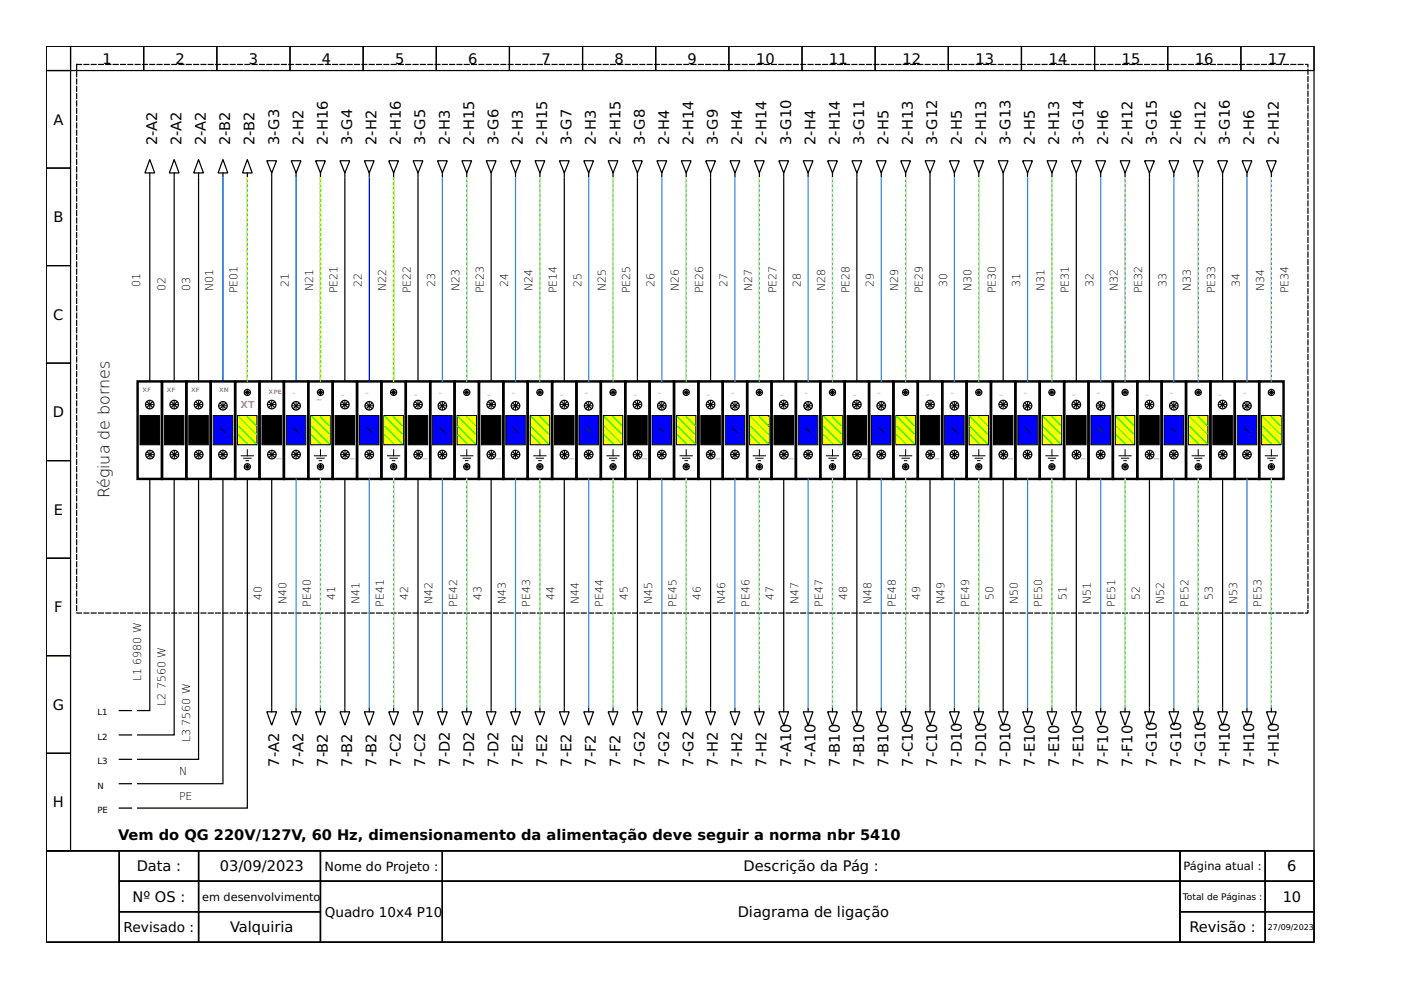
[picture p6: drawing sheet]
<svg xmlns="http://www.w3.org/2000/svg" width="297mm" height="210mm" viewBox="0 0 297 210" stroke-linecap="round" stroke-linejoin="round" font-family="sans-serif">
<defs><g id="words">
<text font-size="3.4" x="23.2" y="105.7" transform="rotate(-90 23.2 105.7)">Régiua de bornes</text>
<g font-size="3.1">
<text x="21.7" y="13.5">1</text>
<text x="37.2" y="13.5">2</text>
<text x="52.7" y="13.5">3</text>
<text x="68.3" y="13.5">4</text>
<text x="83.8" y="13.5">5</text>
<text x="99.3" y="13.5">6</text>
<text x="114.8" y="13.5">7</text>
<text x="130.3" y="13.5">8</text>
<text x="145.8" y="13.5">9</text>
<text x="160.3" y="13.5">10</text>
<text x="175.8" y="13.5">11</text>
<text x="191.3" y="13.5">12</text>
<text x="206.8" y="13.5">13</text>
<text x="222.4" y="13.5">14</text>
<text x="237.9" y="13.5">15</text>
<text x="253.4" y="13.5">16</text>
<text x="268.9" y="13.5">17</text>
<text x="11.3" y="26.5">A</text>
<text x="33.3" y="30.7" transform="rotate(-90 33.3 30.7)">2-A2</text>
<text x="38.5" y="30.7" transform="rotate(-90 38.5 30.7)">2-A2</text>
<text x="43.6" y="30.7" transform="rotate(-90 43.6 30.7)">2-A2</text>
<text x="48.8" y="30.7" transform="rotate(-90 48.8 30.7)">2-B2</text>
<text x="54" y="30.7" transform="rotate(-90 54 30.7)">2-B2</text>
<text x="59.2" y="30.7" transform="rotate(-90 59.2 30.7)">3-G3</text>
<text x="64.3" y="30.7" transform="rotate(-90 64.3 30.7)">2-H2</text>
<text x="69.5" y="30.7" transform="rotate(-90 69.5 30.7)">2-H16</text>
<text x="74.7" y="30.7" transform="rotate(-90 74.7 30.7)">3-G4</text>
<text x="79.8" y="30.7" transform="rotate(-90 79.8 30.7)">2-H2</text>
<text x="85" y="30.7" transform="rotate(-90 85 30.7)">2-H16</text>
<text x="90.2" y="30.7" transform="rotate(-90 90.2 30.7)">3-G5</text>
<text x="95.3" y="30.7" transform="rotate(-90 95.3 30.7)">2-H3</text>
<text x="100.5" y="30.7" transform="rotate(-90 100.5 30.7)">2-H15</text>
<text x="105.7" y="30.7" transform="rotate(-90 105.7 30.7)">3-G6</text>
<text x="110.9" y="30.7" transform="rotate(-90 110.9 30.7)">2-H3</text>
<text x="116" y="30.7" transform="rotate(-90 116 30.7)">2-H15</text>
<text x="121.2" y="30.7" transform="rotate(-90 121.2 30.7)">3-G7</text>
<text x="126.4" y="30.7" transform="rotate(-90 126.4 30.7)">2-H3</text>
<text x="131.5" y="30.7" transform="rotate(-90 131.5 30.7)">2-H15</text>
<text x="136.7" y="30.7" transform="rotate(-90 136.7 30.7)">3-G8</text>
<text x="141.9" y="30.7" transform="rotate(-90 141.9 30.7)">2-H4</text>
<text x="147" y="30.7" transform="rotate(-90 147 30.7)">2-H14</text>
<text x="152.2" y="30.7" transform="rotate(-90 152.2 30.7)">3-G9</text>
<text x="157.4" y="30.7" transform="rotate(-90 157.4 30.7)">2-H4</text>
<text x="162.5" y="30.7" transform="rotate(-90 162.5 30.7)">2-H14</text>
<text x="167.7" y="30.7" transform="rotate(-90 167.7 30.7)">3-G10</text>
<text x="172.9" y="30.7" transform="rotate(-90 172.9 30.7)">2-H4</text>
<text x="178.1" y="30.7" transform="rotate(-90 178.1 30.7)">2-H14</text>
<text x="183.2" y="30.7" transform="rotate(-90 183.2 30.7)">3-G11</text>
<text x="188.4" y="30.7" transform="rotate(-90 188.4 30.7)">2-H5</text>
<text x="193.6" y="30.7" transform="rotate(-90 193.6 30.7)">2-H13</text>
<text x="198.7" y="30.7" transform="rotate(-90 198.7 30.7)">3-G12</text>
<text x="203.9" y="30.7" transform="rotate(-90 203.9 30.7)">2-H5</text>
<text x="209.1" y="30.7" transform="rotate(-90 209.1 30.7)">2-H13</text>
<text x="214.2" y="30.7" transform="rotate(-90 214.2 30.7)">3-G13</text>
<text x="219.4" y="30.7" transform="rotate(-90 219.4 30.7)">2-H5</text>
<text x="224.6" y="30.7" transform="rotate(-90 224.6 30.7)">2-H13</text>
<text x="229.7" y="30.7" transform="rotate(-90 229.7 30.7)">3-G14</text>
<text x="234.9" y="30.7" transform="rotate(-90 234.9 30.7)">2-H6</text>
<text x="240.1" y="30.7" transform="rotate(-90 240.1 30.7)">2-H12</text>
<text x="245.3" y="30.7" transform="rotate(-90 245.3 30.7)">3-G15</text>
<text x="250.4" y="30.7" transform="rotate(-90 250.4 30.7)">2-H6</text>
<text x="255.6" y="30.7" transform="rotate(-90 255.6 30.7)">2-H12</text>
<text x="260.8" y="30.7" transform="rotate(-90 260.8 30.7)">3-G16</text>
<text x="265.9" y="30.7" transform="rotate(-90 265.9 30.7)">2-H6</text>
<text x="271.1" y="30.7" transform="rotate(-90 271.1 30.7)">2-H12</text>
<text x="11.3" y="47.1">B</text>
<text x="11.3" y="67.8">C</text>
<text x="11.2" y="88.5">D</text>
<text x="11.4" y="109.2">E</text>
<text x="11.5" y="129.8">F</text>
<text x="11.2" y="150.5">G</text>
<text x="59.2" y="162.5" transform="rotate(-90 59.2 162.5)">7-A2</text>
<text x="64.3" y="162.5" transform="rotate(-90 64.3 162.5)">7-A2</text>
<text x="69.5" y="162.5" transform="rotate(-90 69.5 162.5)">7-B2</text>
<text x="74.7" y="162.5" transform="rotate(-90 74.7 162.5)">7-B2</text>
<text x="79.8" y="162.5" transform="rotate(-90 79.8 162.5)">7-B2</text>
<text x="85" y="162.5" transform="rotate(-90 85 162.5)">7-C2</text>
<text x="90.2" y="162.5" transform="rotate(-90 90.2 162.5)">7-C2</text>
<text x="95.3" y="162.5" transform="rotate(-90 95.3 162.5)">7-D2</text>
<text x="100.5" y="162.5" transform="rotate(-90 100.5 162.5)">7-D2</text>
<text x="105.7" y="162.5" transform="rotate(-90 105.7 162.5)">7-D2</text>
<text x="110.9" y="162.5" transform="rotate(-90 110.9 162.5)">7-E2</text>
<text x="116" y="162.5" transform="rotate(-90 116 162.5)">7-E2</text>
<text x="121.2" y="162.5" transform="rotate(-90 121.2 162.5)">7-E2</text>
<text x="126.4" y="162.5" transform="rotate(-90 126.4 162.5)">7-F2</text>
<text x="131.5" y="162.5" transform="rotate(-90 131.5 162.5)">7-F2</text>
<text x="136.7" y="162.5" transform="rotate(-90 136.7 162.5)">7-G2</text>
<text x="141.9" y="162.5" transform="rotate(-90 141.9 162.5)">7-G2</text>
<text x="147" y="162.5" transform="rotate(-90 147 162.5)">7-G2</text>
<text x="152.2" y="162.5" transform="rotate(-90 152.2 162.5)">7-H2</text>
<text x="157.4" y="162.5" transform="rotate(-90 157.4 162.5)">7-H2</text>
<text x="162.5" y="162.5" transform="rotate(-90 162.5 162.5)">7-H2</text>
<text x="167.7" y="162.5" transform="rotate(-90 167.7 162.5)">7-A10</text>
<text x="172.9" y="162.5" transform="rotate(-90 172.9 162.5)">7-A10</text>
<text x="178.1" y="162.5" transform="rotate(-90 178.1 162.5)">7-B10</text>
<text x="183.2" y="162.5" transform="rotate(-90 183.2 162.5)">7-B10</text>
<text x="188.4" y="162.5" transform="rotate(-90 188.4 162.5)">7-B10</text>
<text x="193.6" y="162.5" transform="rotate(-90 193.6 162.5)">7-C10</text>
<text x="198.7" y="162.5" transform="rotate(-90 198.7 162.5)">7-C10</text>
<text x="203.9" y="162.5" transform="rotate(-90 203.9 162.5)">7-D10</text>
<text x="209.1" y="162.5" transform="rotate(-90 209.1 162.5)">7-D10</text>
<text x="214.2" y="162.5" transform="rotate(-90 214.2 162.5)">7-D10</text>
<text x="219.4" y="162.5" transform="rotate(-90 219.4 162.5)">7-E10</text>
<text x="224.6" y="162.5" transform="rotate(-90 224.6 162.5)">7-E10</text>
<text x="229.7" y="162.5" transform="rotate(-90 229.7 162.5)">7-E10</text>
<text x="234.9" y="162.5" transform="rotate(-90 234.9 162.5)">7-F10</text>
<text x="240.1" y="162.5" transform="rotate(-90 240.1 162.5)">7-F10</text>
<text x="245.3" y="162.5" transform="rotate(-90 245.3 162.5)">7-G10</text>
<text x="250.4" y="162.5" transform="rotate(-90 250.4 162.5)">7-G10</text>
<text x="255.6" y="162.5" transform="rotate(-90 255.6 162.5)">7-G10</text>
<text x="260.8" y="162.5" transform="rotate(-90 260.8 162.5)">7-H10</text>
<text x="265.9" y="162.5" transform="rotate(-90 265.9 162.5)">7-H10</text>
<text x="271.1" y="162.5" transform="rotate(-90 271.1 162.5)">7-H10</text>
<text x="11.2" y="171.2">H</text>
<text x="25" y="178.1">Vem do QG 220V/127V, 60 Hz, dimensionamento da alimentação deve seguir a norma nbr 5410</text>
<text x="29" y="184.8">Data :</text>
<text x="46.6" y="184.8">03/09/2023</text>
<text x="157.6" y="184.8">Descrição da Pág :</text>
<text x="272.9" y="184.8">6</text>
<text x="28.1" y="191.2">Nº OS :</text>
<text x="272" y="191.2">10</text>
<text x="48.8" y="197.7">Valquiria</text>
<text x="156.4" y="194.5">Diagrama de ligação</text>
<text x="252.2" y="197.7">Revisão :</text>
</g>
<g font-size="2.9">
<text x="26.2" y="197.6">Revisado :</text>
<text x="68.9" y="194.4">Quadro 10x4 P10</text>
</g>
<text font-size="2.7" x="68.8" y="184.6">Nome do Projeto :</text>
<g font-size="2.4">
<text x="250.9" y="184.5">Página atual :</text>
<text x="42.9" y="191">em desenvolvimento</text>
</g>
<g font-size="2.3">
<text x="29.7" y="60.8" transform="rotate(-90 29.7 60.8)">01</text>
<text x="35.1" y="61.7" transform="rotate(-90 35.1 61.7)">02</text>
<text x="40.3" y="61.7" transform="rotate(-90 40.3 61.7)">03</text>
<text x="45.2" y="61.6" transform="rotate(-90 45.2 61.6)">N01</text>
<text x="50.4" y="62.2" transform="rotate(-90 50.4 62.2)">PE01</text>
<text x="61.2" y="60.8" transform="rotate(-90 61.2 60.8)">21</text>
<text x="66.4" y="61.6" transform="rotate(-90 66.4 61.6)">N21</text>
<text x="71.6" y="62.2" transform="rotate(-90 71.6 62.2)">PE21</text>
<text x="76.7" y="60.8" transform="rotate(-90 76.7 60.8)">22</text>
<text x="81.9" y="61.6" transform="rotate(-90 81.9 61.6)">N22</text>
<text x="87.1" y="62.2" transform="rotate(-90 87.1 62.2)">PE22</text>
<text x="92.2" y="60.8" transform="rotate(-90 92.2 60.8)">23</text>
<text x="97.4" y="61.6" transform="rotate(-90 97.4 61.6)">N23</text>
<text x="102.6" y="62.2" transform="rotate(-90 102.6 62.2)">PE23</text>
<text x="107.8" y="60.8" transform="rotate(-90 107.8 60.8)">24</text>
<text x="112.9" y="61.6" transform="rotate(-90 112.9 61.6)">N24</text>
<text x="118.1" y="62.2" transform="rotate(-90 118.1 62.2)">PE14</text>
<text x="123.3" y="60.8" transform="rotate(-90 123.3 60.8)">25</text>
<text x="128.4" y="61.6" transform="rotate(-90 128.4 61.6)">N25</text>
<text x="133.6" y="62.2" transform="rotate(-90 133.6 62.2)">PE25</text>
<text x="138.8" y="60.8" transform="rotate(-90 138.8 60.8)">26</text>
<text x="143.9" y="61.6" transform="rotate(-90 143.9 61.6)">N26</text>
<text x="149.1" y="62.2" transform="rotate(-90 149.1 62.2)">PE26</text>
<text x="154.3" y="60.8" transform="rotate(-90 154.3 60.8)">27</text>
<text x="159.4" y="61.6" transform="rotate(-90 159.4 61.6)">N27</text>
<text x="164.6" y="62.2" transform="rotate(-90 164.6 62.2)">PE27</text>
<text x="169.8" y="60.8" transform="rotate(-90 169.8 60.8)">28</text>
<text x="175" y="61.6" transform="rotate(-90 175 61.6)">N28</text>
<text x="180.1" y="62.2" transform="rotate(-90 180.1 62.2)">PE28</text>
<text x="185.3" y="60.8" transform="rotate(-90 185.3 60.8)">29</text>
<text x="190.5" y="61.6" transform="rotate(-90 190.5 61.6)">N29</text>
<text x="195.6" y="62.2" transform="rotate(-90 195.6 62.2)">PE29</text>
<text x="200.8" y="60.8" transform="rotate(-90 200.8 60.8)">30</text>
<text x="206" y="61.6" transform="rotate(-90 206 61.6)">N30</text>
<text x="211.1" y="62.2" transform="rotate(-90 211.1 62.2)">PE30</text>
<text x="216.3" y="60.8" transform="rotate(-90 216.3 60.8)">31</text>
<text x="221.5" y="61.6" transform="rotate(-90 221.5 61.6)">N31</text>
<text x="226.6" y="62.2" transform="rotate(-90 226.6 62.2)">PE31</text>
<text x="231.8" y="60.8" transform="rotate(-90 231.8 60.8)">32</text>
<text x="237" y="61.6" transform="rotate(-90 237 61.6)">N32</text>
<text x="242.2" y="62.2" transform="rotate(-90 242.2 62.2)">PE32</text>
<text x="247.3" y="60.8" transform="rotate(-90 247.3 60.8)">33</text>
<text x="252.5" y="61.6" transform="rotate(-90 252.5 61.6)">N33</text>
<text x="257.7" y="62.2" transform="rotate(-90 257.7 62.2)">PE33</text>
<text x="262.8" y="60.8" transform="rotate(-90 262.8 60.8)">34</text>
<text x="268" y="61.6" transform="rotate(-90 268 61.6)">N34</text>
<text x="273.2" y="62.2" transform="rotate(-90 273.2 62.2)">PE34</text>
<text x="55.5" y="127.2" transform="rotate(-90 55.5 127.2)">40</text>
<text x="60.7" y="128.1" transform="rotate(-90 60.7 128.1)">N40</text>
<text x="65.9" y="128.6" transform="rotate(-90 65.9 128.6)">PE40</text>
<text x="71" y="127.2" transform="rotate(-90 71 127.2)">41</text>
<text x="76.2" y="128.1" transform="rotate(-90 76.2 128.1)">N41</text>
<text x="81.4" y="128.6" transform="rotate(-90 81.4 128.6)">PE41</text>
<text x="86.6" y="127.2" transform="rotate(-90 86.6 127.2)">42</text>
<text x="91.7" y="128.1" transform="rotate(-90 91.7 128.1)">N42</text>
<text x="96.9" y="128.6" transform="rotate(-90 96.9 128.6)">PE42</text>
<text x="102.1" y="127.2" transform="rotate(-90 102.1 127.2)">43</text>
<text x="107.2" y="128.1" transform="rotate(-90 107.2 128.1)">N43</text>
<text x="112.4" y="128.6" transform="rotate(-90 112.4 128.6)">PE43</text>
<text x="117.6" y="127.2" transform="rotate(-90 117.6 127.2)">44</text>
<text x="122.7" y="128.1" transform="rotate(-90 122.7 128.1)">N44</text>
<text x="127.9" y="128.6" transform="rotate(-90 127.9 128.6)">PE44</text>
<text x="133.1" y="127.2" transform="rotate(-90 133.1 127.2)">45</text>
<text x="138.3" y="128.1" transform="rotate(-90 138.3 128.1)">N45</text>
<text x="143.4" y="128.6" transform="rotate(-90 143.4 128.6)">PE45</text>
<text x="148.6" y="127.2" transform="rotate(-90 148.6 127.2)">46</text>
<text x="153.8" y="128.1" transform="rotate(-90 153.8 128.1)">N46</text>
<text x="158.9" y="128.6" transform="rotate(-90 158.9 128.6)">PE46</text>
<text x="164.1" y="127.2" transform="rotate(-90 164.1 127.2)">47</text>
<text x="169.3" y="128.1" transform="rotate(-90 169.3 128.1)">N47</text>
<text x="174.4" y="128.6" transform="rotate(-90 174.4 128.6)">PE47</text>
<text x="179.6" y="127.2" transform="rotate(-90 179.6 127.2)">48</text>
<text x="184.8" y="128.1" transform="rotate(-90 184.8 128.1)">N48</text>
<text x="189.9" y="128.6" transform="rotate(-90 189.9 128.6)">PE48</text>
<text x="195.1" y="127.2" transform="rotate(-90 195.1 127.2)">49</text>
<text x="200.3" y="128.1" transform="rotate(-90 200.3 128.1)">N49</text>
<text x="205.5" y="128.6" transform="rotate(-90 205.5 128.6)">PE49</text>
<text x="210.6" y="127.2" transform="rotate(-90 210.6 127.2)">50</text>
<text x="215.8" y="128.1" transform="rotate(-90 215.8 128.1)">N50</text>
<text x="221" y="128.6" transform="rotate(-90 221 128.6)">PE50</text>
<text x="226.1" y="127.2" transform="rotate(-90 226.1 127.2)">51</text>
<text x="231.3" y="128.1" transform="rotate(-90 231.3 128.1)">N51</text>
<text x="236.5" y="128.6" transform="rotate(-90 236.5 128.6)">PE51</text>
<text x="241.6" y="127.2" transform="rotate(-90 241.6 127.2)">52</text>
<text x="246.8" y="128.1" transform="rotate(-90 246.8 128.1)">N52</text>
<text x="252" y="128.6" transform="rotate(-90 252 128.6)">PE52</text>
<text x="257.1" y="127.2" transform="rotate(-90 257.1 127.2)">53</text>
<text x="262.3" y="128.1" transform="rotate(-90 262.3 128.1)">N53</text>
<text x="267.5" y="128.6" transform="rotate(-90 267.5 128.6)">PE53</text>
<text x="30" y="140.9" transform="rotate(-90 30 140.9)">6980 W</text>
<text x="30" y="144.5" transform="rotate(-90 30 144.5)">L1</text>
<text x="35.1" y="149.6" transform="rotate(-90 35.1 149.6)">L2</text>
<text x="35.1" y="146.1" transform="rotate(-90 35.1 146.1)">7560 W</text>
<text x="40.3" y="153.9" transform="rotate(-90 40.3 153.9)">7560 W</text>
<text x="40.3" y="157.4" transform="rotate(-90 40.3 157.4)">L3</text>
<text x="38" y="164.4">N</text>
<text x="38" y="169.5">PE</text>
</g>
<g font-size="2.1" fill="#f0f">
<text x="51" y="86.6">XT</text>
<text x="67.2" y="84.5">_</text>
<text x="58.6" y="96.9">_</text>
<text x="74.1" y="96.9">_</text>
<text x="89.7" y="96.9">_</text>
<text x="105.2" y="96.9">_</text>
<text x="120.7" y="96.9">_</text>
<text x="136.2" y="96.9">_</text>
<text x="151.7" y="96.9">_</text>
<text x="167.2" y="96.9">_</text>
<text x="182.7" y="96.9">_</text>
<text x="198.2" y="96.9">_</text>
<text x="213.7" y="96.9">_</text>
<text x="229.2" y="96.9">_</text>
<text x="244.7" y="96.9">_</text>
</g>
<text font-size="1.9" x="250.8" y="190.8">Total de Páginas :</text>
<g font-size="1.8">
<text x="20.6" y="151.7">L1</text>
<text x="20.6" y="156.9">L2</text>
<text x="20.6" y="167.2">N</text>
<text x="20.6" y="162">L3</text>
<text x="20.6" y="172.4">PE</text>
</g>
<text font-size="1.7" x="268.8" y="197.2">27/09/2023</text>
<g font-size="1.3" fill="#f0f">
<text x="30.2" y="83.2">XF</text>
<text x="35.4" y="83.2">XF</text>
<text x="40.5" y="83.2">XF</text>
<text x="46.5" y="83.2">XN</text>
<text x="57" y="83.5">XPE</text>
<text x="62" y="83.2">_</text>
<text x="72.3" y="83.5">_</text>
<text x="77.5" y="83.2">_</text>
<text x="87.8" y="83.5">_</text>
<text x="93" y="83.2">_</text>
<text x="103.4" y="83.5">_</text>
<text x="108.5" y="83.2">_</text>
<text x="118.9" y="83.5">_</text>
<text x="124" y="83.2">_</text>
<text x="134.4" y="83.5">_</text>
<text x="139.5" y="83.2">_</text>
<text x="149.9" y="83.5">_</text>
<text x="155.1" y="83.2">_</text>
<text x="165.4" y="83.5">_</text>
<text x="170.6" y="83.2">_</text>
<text x="180.9" y="83.5">_</text>
<text x="186.1" y="83.2">_</text>
<text x="196.4" y="83.5">_</text>
<text x="201.6" y="83.2">_</text>
<text x="211.9" y="83.5">_</text>
<text x="217.1" y="83.2">_</text>
<text x="227.4" y="83.5">_</text>
<text x="232.6" y="83.2">_</text>
<text x="242.9" y="83.5">_</text>
<text x="248.1" y="83.2">_</text>
<text x="258.4" y="83.5">_</text>
<text x="263.6" y="83.2">_</text>
</g>
</g></defs>
<g fill="none" stroke="#000" stroke-width=".26">
<path d="M9.8 9.8h268.8v170.6h-268.8zM9.8 9.8h5.2v5.2h-5.2zM9.8 15h5.2v20.6h-5.2zM15 9.8h15.5v5.2h-15.5zM30.5 9.8h15.5v5.2h-15.5zM46 9.8h15.5v5.2h-15.5zM61.5 9.8h15.5v5.2h-15.5zM77 9.8h15.5v5.2h-15.5zM92.5 9.8h15.5v5.2h-15.5zM108 9.8h15.5v5.2h-15.5zM123.5 9.8h15.5v5.2h-15.5zM139 9.8h15.5v5.2h-15.5z"/>
<path d="M154.5 9.8h15.5v5.2h-15.5zM170 9.8h15.6v5.2h-15.6zM185.6 9.8h15.5v5.2h-15.5zM201.1 9.8h15.5v5.2h-15.5zM216.6 9.8h15.5v5.2h-15.5zM232.1 9.8h15.5v5.2h-15.5zM247.6 9.8h15.5v5.2h-15.5zM263.1 9.8h15.5v5.2h-15.5zM9.8 35.6h5.2v20.7h-5.2zM9.8 56.3h5.2v20.7h-5.2zM86 57.6h.1M9.8 77h5.2v20.7h-5.2z"/>
<path d="M9.8 97.7h5.2v20.6h-5.2zM93.3 85.5l1 1.1M93.3 95.9l1 1M94.3 95.9l-1 1M94.3 85.5l-1 1.1M9.8 118.3h5.2v20.7h-5.2zM9.8 139h5.2v20.7h-5.2zM9.8 159.7h5.2v20.7h-5.2zM258.2 150.9h2l-1 2.9zM259.2 150.1v.8M9.8 180.4h268.8v19.4h-268.8zM9.8 180.4h15.5v19.4h-15.5z"/>
<path d="M25.3 180.4h16.8v6.4h-16.8zM25.3 186.8h16.8v6.5h-16.8zM25.3 193.3h16.8v6.5h-16.8zM42.1 180.4h25.8v6.4h-25.8zM42.1 186.8h25.8v6.5h-25.8zM42.1 193.3h25.8v6.5h-25.8zM67.9 180.4h25.9v6.4h-25.9zM67.9 186.8h25.9v13h-25.9zM93.8 180.4h156.4v6.4h-156.4zM93.8 186.8h156.4v13h-156.4zM250.2 180.4h18.1v6.4h-18.1zM250.2 186.8h18.1v6.5h-18.1z"/>
<path d="M250.2 193.3h18.1v6.5h-18.1zM268.3 180.4h10.3v6.4h-10.3zM268.3 186.8h10.3v6.5h-10.3zM268.3 193.3h10.3v6.5h-10.3z"/>
<circle cx="93.8" cy="96.4" r=".9"/>
<circle cx="93.8" cy="86" r=".9"/>
</g>
<path d="M16.3 13.7h261v116.3h-261z" fill="none" stroke="#000" stroke-width=".26" stroke-dasharray="1 .5"/>
<path d="M91.2 80.9h5.2v20.6h-5.2z" fill="none" stroke="#000" stroke-width=".52"/>
<path d="M91.7 88.1h4.2v6.2h-4.2z" fill-rule="evenodd" fill="#00f" stroke="#000" stroke-width=".21"/>
<path d="M93 86h1.6M93 96.4h1.6M93.3 90.7l1 1M93.8 85.3v1.5M93.8 95.6v1.6" fill="none" stroke="#000" stroke-width=".21"/>
<g fill="none" stroke="#000" stroke-width=".26">
<path d="M227.2 34.1h2l-1 2.6zM228.2 36.7v.7M258.2 34.1h2l-1 2.6zM259.2 36.7v.7M232.9 85.5l1 1.1M232.9 95.9l1 1M233.9 95.9l-1 1M233.9 85.5l-1 1.1M227.2 150.9h2l-1 2.9zM228.2 150.1v.8"/>
<circle cx="233.4" cy="86" r=".9"/>
<circle cx="233.4" cy="96.4" r=".9"/>
</g>
<path d="M230.8 80.9h5.2v20.6h-5.2z" fill="none" stroke="#000" stroke-width=".52"/>
<path d="M231.3 88.1h4.1v6.2h-4.1z" fill-rule="evenodd" fill="#00f" stroke="#000" stroke-width=".21"/>
<path d="M232.6 86h1.5M232.6 96.4h1.5M232.9 90.7l1 1M233.4 85.3v1.5M233.4 95.6v1.6" fill="none" stroke="#000" stroke-width=".21"/>
<g fill="none" stroke="#000" stroke-width=".26">
<path d="M263.9 85.5l1 1.1M263.9 95.9l1 1M264.9 95.9l-1 1M264.9 85.5l-1 1.1"/>
<circle cx="264.4" cy="96.4" r=".9"/>
<circle cx="264.4" cy="86" r=".9"/>
</g>
<path d="M261.8 80.9h5.2v20.6h-5.2z" fill="none" stroke="#000" stroke-width=".52"/>
<path d="M262.3 88.1h4.2v6.2h-4.2z" fill-rule="evenodd" fill="#00f" stroke="#000" stroke-width=".21"/>
<path d="M258.4 85.8h1.6M258.5 96.4h1.5M259.2 85v1.6M259.3 95.6v1.6M263.6 86h1.6M263.6 96.4h1.6M263.9 90.7l1 1M264.4 85.3v1.5M264.4 95.6v1.6" fill="none" stroke="#000" stroke-width=".21"/>
<g fill="none" stroke="#000" stroke-width=".26">
<path d="M191 34.1h2l-1 2.6zM192 36.7v.7M211.7 34.1h2l-1 2.6zM212.7 36.7v.7M258.7 85.3l1 1M258.7 95.9l1.1 1M259.7 85.3l-1 1M259.8 95.9l-1.1 1M206.5 150.9h2.1l-1.1 2.9zM207.5 150.1v.8M253 150.9h2.1l-1.1 2.9zM254 150.1v.8"/>
<path d="M268.5 150.9h2.1l-1 2.9zM269.6 150.1v.8"/>
<circle cx="259.2" cy="85.8" r=".9"/>
<circle cx="259.3" cy="96.4" r=".9"/>
<circle cx="269.6" cy="99" r=".65"/>
</g>
<path d="M256.6 80.9h5.2v20.6h-5.2z" fill="none" stroke="#000" stroke-width=".52"/>
<path d="M257.1 88.1h4.2v6.2h-4.2z" fill-rule="evenodd" fill="#000" stroke="#000" stroke-width=".21"/>
<path d="M267.5 88.1h4.1v6.2h-4.1z" fill-rule="evenodd" fill="#ff0" stroke="#000" stroke-width=".21"/>
<g fill="none" stroke="#000" stroke-width=".26">
<path d="M108.3 34.1h2l-1 2.6zM109.3 36.7v.7M232.3 34.1h2.1l-1 2.6zM233.4 36.7v.7M263.4 34.1h2l-1 2.6zM264.4 36.7v.7M268.5 34.1h2.1l-1 2.6zM269.6 36.7v.7M170.8 85.5l1.1 1.1M170.8 95.9l1.1 1M171.9 95.9l-1.1 1M171.9 85.5l-1.1 1.1"/>
<path d="M227.7 85.3l1 1M227.7 95.9l1.1 1M228.7 85.3l-1 1M228.8 95.9l-1.1 1M269.3 98.7l.5 .5M269.3 82.9l.5 .6M269.8 98.7l-.5 .5M269.8 82.9l-.5 .6M222 150.9h2.1l-1.1 2.9zM223 150.1v.8M232.3 150.9h2.1l-1 2.9zM233.4 150.1v.8"/>
<path d="M237.5 150.9h2.1l-1.1 2.9zM238.5 150.1v.8M263.4 150.9h2l-1 2.9zM264.4 150.1v.8"/>
<circle cx="171.3" cy="96.4" r=".9"/>
<circle cx="171.3" cy="86" r=".9"/>
<circle cx="228.2" cy="85.8" r=".9"/>
<circle cx="228.2" cy="96.4" r=".9"/>
<circle cx="269.6" cy="83.2" r=".65"/>
</g>
<path d="M168.7 80.9h5.2v20.6h-5.2zM225.6 80.9h5.2v20.6h-5.2zM267 80.9h5.1v20.6h-5.1z" fill="none" stroke="#000" stroke-width=".52"/>
<path d="M227.4 85.8h1.6M227.5 96.4h1.5M228.2 85v1.6M228.2 95.6v1.6M268.3 96.6h2.5M268.8 97.2h1.5M269 99h1.1M269 83.2h1.1M269.3 97.7h.5M269.6 82.7v1M269.6 95.3v1.3M269.6 98.4v1.1" fill="none" stroke="#000" stroke-width=".21"/>
<path d="M267.7 88.4l3.7 3.6M267.7 90.4l3.7 3.7M267.7 92.2l1.9 1.9M269.6 88.4l1.8 1.8" fill="none" stroke="#0f0" stroke-width=".26"/>
<path d="M226.1 88.1h4.2v6.2h-4.2z" fill-rule="evenodd" fill="#000" stroke="#000" stroke-width=".21"/>
<path d="M169.3 88.1h4.1v6.2h-4.1z" fill-rule="evenodd" fill="#00f" stroke="#000" stroke-width=".21"/>
<path d="M170.6 86h1.5M170.6 96.4h1.5M170.8 90.7l1.1 1M171.3 85.3v1.5M171.3 95.6v1.6" fill="none" stroke="#000" stroke-width=".21"/>
<circle cx="130" cy="99" r=".65" fill="none" stroke="#000" stroke-width=".26"/>
<path d="M127.9 88.1h4.1v6.2h-4.1z" fill-rule="evenodd" fill="#ff0" stroke="#000" stroke-width=".21"/>
<g fill="none" stroke="#000" stroke-width=".26">
<path d="M237.5 34.1h2.1l-1.1 2.6zM238.5 36.7v.7M129.7 98.7l.5 .5M129.7 82.9l.5 .6M130.2 98.7l-.5 .5M130.2 82.9l-.5 .6M118.6 150.9h2.1l-1.1 2.9zM119.6 150.1v.8M185.8 150.9h2.1l-1.1 2.9zM186.8 150.1v.8"/>
<circle cx="130" cy="83.2" r=".65"/>
<circle cx="223" cy="99" r=".65"/>
</g>
<path d="M127.4 80.9h5.2v20.6h-5.2z" fill="none" stroke="#000" stroke-width=".52"/>
<path d="M128.7 96.6h2.6M129.2 97.2h1.6M129.5 99h1M129.5 83.2h1M129.7 97.7h.5M130 82.7v1M130 95.3v1.3M130 98.4v1.1" fill="none" stroke="#000" stroke-width=".21"/>
<path d="M128.2 88.4l3.6 3.6M128.2 90.4l3.6 3.7M128.2 92.2l1.8 1.9M130 88.4l1.8 1.8" fill="none" stroke="#0f0" stroke-width=".26"/>
<path d="M221 88.1h4.1v6.2h-4.1z" fill-rule="evenodd" fill="#ff0" stroke="#000" stroke-width=".21"/>
<g fill="none" stroke="#000" stroke-width=".26">
<path d="M212.2 85.3l1 1M212.2 95.9l1 1M213.2 85.3l-1 1M213.2 95.9l-1 1M222.8 98.7l.5 .5M222.8 82.9l.5 .6M223.3 98.7l-.5 .5M223.3 82.9l-.5 .6"/>
<circle cx="192" cy="99" r=".65"/>
<circle cx="212.7" cy="85.8" r=".9"/>
<circle cx="212.7" cy="96.4" r=".9"/>
<circle cx="223" cy="83.2" r=".65"/>
</g>
<path d="M210.1 80.9h5.2v20.6h-5.2zM220.4 80.9h5.2v20.6h-5.2z" fill="none" stroke="#000" stroke-width=".52"/>
<path d="M211.9 85.8h1.6M212 96.4h1.5M212.7 85v1.6M212.7 95.6v1.6M221.7 96.6h2.6M222.3 97.2h1.5M222.5 99h1M222.5 83.2h1M222.8 97.7h.5M223 82.7v1M223 95.3v1.3M223 98.4v1.1" fill="none" stroke="#000" stroke-width=".21"/>
<path d="M221.2 88.4l3.6 3.6M221.2 90.4l3.6 3.7M221.2 92.2l1.8 1.9M223 88.4l1.8 1.8" fill="none" stroke="#0f0" stroke-width=".26"/>
<path d="M210.6 88.1h4.2v6.2h-4.2z" fill-rule="evenodd" fill="#000" stroke="#000" stroke-width=".21"/>
<path d="M189.9 88.1h4.2v6.2h-4.2z" fill-rule="evenodd" fill="#ff0" stroke="#000" stroke-width=".21"/>
<g fill="none" stroke="#000" stroke-width=".26">
<path d="M191.8 98.7l.5 .5M191.8 82.9l.5 .6M192.3 98.7l-.5 .5M192.3 82.9l-.5 .6"/>
<circle cx="192" cy="83.2" r=".65"/>
<circle cx="238.5" cy="99" r=".65"/>
</g>
<path d="M189.4 80.9h5.2v20.6h-5.2z" fill="none" stroke="#000" stroke-width=".52"/>
<path d="M190.7 96.6h2.6M191.2 97.2h1.6M191.5 99h1M191.5 83.2h1M191.8 97.7h.5M192 82.7v1M192 95.3v1.3M192 98.4v1.1" fill="none" stroke="#000" stroke-width=".21"/>
<path d="M190.2 88.4l3.6 3.6M190.2 90.4l3.6 3.7M190.2 92.2l1.8 1.9M192 88.4l1.8 1.8" fill="none" stroke="#0f0" stroke-width=".26"/>
<path d="M236.5 88.1h4.1v6.2h-4.1z" fill-rule="evenodd" fill="#ff0" stroke="#000" stroke-width=".21"/>
<g fill="none" stroke="#000" stroke-width=".26">
<path d="M170.3 34.1h2.1l-1.1 2.6zM171.3 36.7v.7M222 34.1h2.1l-1.1 2.6zM223 36.7v.7M217.3 85.5l1.1 1.1M217.3 95.9l1.1 1M218.4 95.9l-1.1 1M218.4 85.5l-1.1 1.1M238.3 98.7l.5 .5M238.3 82.9l.5 .6M238.8 98.7l-.5 .5M238.8 82.9l-.5 .6"/>
<circle cx="217.9" cy="86" r=".9"/>
<circle cx="217.9" cy="96.4" r=".9"/>
<circle cx="238.5" cy="83.2" r=".65"/>
</g>
<path d="M215.3 80.9h5.1v20.6h-5.1zM236 80.9h5.1v20.6h-5.1z" fill="none" stroke="#000" stroke-width=".52"/>
<path d="M237.2 96.6h2.6M237.8 97.2h1.5M238 99h1.1M238 83.2h1.1M238.3 97.7h.5M238.5 82.7v1M238.5 95.3v1.3M238.5 98.4v1.1" fill="none" stroke="#000" stroke-width=".21"/>
<path d="M236.7 88.4l3.6 3.6M236.7 90.4l3.6 3.7M236.7 92.2l1.8 1.9M238.5 88.4l1.8 1.8" fill="none" stroke="#0f0" stroke-width=".26"/>
<path d="M215.8 88.1h4.1v6.2h-4.1z" fill-rule="evenodd" fill="#00f" stroke="#000" stroke-width=".21"/>
<path d="M196.4 85.8h1.6M196.4 96.4h1.6M197.2 85v1.6M197.2 95.6v1.6M217.1 86h1.5M217.1 96.4h1.5M217.3 90.7l1.1 1M217.9 85.3v1.5M217.9 95.6v1.6" fill="none" stroke="#000" stroke-width=".21"/>
<g fill="none" stroke="#000" stroke-width=".26">
<path d="M196.1 34.1h2.1l-1 2.6zM197.2 36.7v.7M216.8 34.1h2.1l-1 2.6zM217.9 36.7v.7M196.7 85.3l1 1M196.7 95.9l1 1M197.7 85.3l-1 1M197.7 95.9l-1 1M201.8 85.5l1.1 1.1M201.8 95.9l1.1 1M202.9 95.9l-1.1 1M202.9 85.5l-1.1 1.1"/>
<path d="M165.1 150.9h2.1l-1 2.9zM166.2 150.1v.8M201.3 150.9h2.1l-1 2.9zM202.4 150.1v.8M211.7 150.9h2l-1 2.9zM212.7 150.1v.8M216.8 150.9h2.1l-1 2.9zM217.9 150.1v.8"/>
<circle cx="197.2" cy="85.8" r=".9"/>
<circle cx="197.2" cy="96.4" r=".9"/>
<circle cx="202.4" cy="86" r=".9"/>
<circle cx="202.4" cy="96.4" r=".9"/>
</g>
<path d="M194.6 80.9h5.2v20.6h-5.2zM199.8 80.9h5.1v20.6h-5.1z" fill="none" stroke="#000" stroke-width=".52"/>
<path d="M195.1 88.1h4.1v6.2h-4.1z" fill-rule="evenodd" fill="#000" stroke="#000" stroke-width=".21"/>
<path d="M200.3 88.1h4.1v6.2h-4.1z" fill-rule="evenodd" fill="#00f" stroke="#000" stroke-width=".21"/>
<path d="M201.6 86h1.5M201.6 96.4h1.5M201.8 90.7l1.1 1M202.4 85.3v1.5M202.4 95.6v1.6" fill="none" stroke="#000" stroke-width=".21"/>
<g fill="none" stroke="#000" stroke-width=".26">
<path d="M201.3 34.1h2.1l-1 2.6zM202.4 36.7v.7M206.5 34.1h2.1l-1.1 2.6zM207.5 36.7v.7M160 150.9h2l-1 2.9zM161 150.1v.8M175.5 150.9h2l-1 2.9zM176.5 150.1v.8M191 150.9h2l-1 2.9zM192 150.1v.8M196.1 150.9h2.1l-1 2.9zM197.2 150.1v.8"/>
<circle cx="207.5" cy="99" r=".65"/>
</g>
<path d="M205.5 88.1h4.1v6.2h-4.1z" fill-rule="evenodd" fill="#ff0" stroke="#000" stroke-width=".21"/>
<g fill="none" stroke="#000" stroke-width=".26">
<path d="M180.6 34.1h2.1l-1 2.6zM181.7 36.7v.7M185.8 34.1h2.1l-1.1 2.6zM186.8 36.7v.7M119.1 85.3l1.1 1M119.2 95.9l1 1M120.2 85.3l-1.1 1M120.2 95.9l-1 1M134.6 85.3l1.1 1M134.7 95.9l1 1M135.7 85.3l-1.1 1M135.7 95.9l-1 1"/>
<path d="M165.6 85.3l1.1 1M165.7 95.9l1 1M166.7 85.3l-1.1 1M166.7 95.9l-1 1M181.2 85.3l1 1M181.2 95.9l1 1M182.2 85.3l-1 1M182.2 95.9l-1 1M207.3 98.7l.5 .5M207.3 82.9l.5 .6M207.8 98.7l-.5 .5M207.8 82.9l-.5 .6"/>
<path d="M180.6 150.9h2.1l-1 2.9zM181.7 150.1v.8"/>
<circle cx="119.6" cy="85.8" r=".9"/>
<circle cx="119.7" cy="96.4" r=".9"/>
<circle cx="135.1" cy="85.8" r=".9"/>
<circle cx="135.2" cy="96.4" r=".9"/>
<circle cx="166.2" cy="85.8" r=".9"/>
<circle cx="166.2" cy="96.4" r=".9"/>
<circle cx="176.5" cy="99" r=".65"/>
<circle cx="181.7" cy="85.8" r=".9"/>
<circle cx="181.7" cy="96.4" r=".9"/>
<circle cx="207.5" cy="83.2" r=".65"/>
</g>
<path d="M117.1 80.9h5.1v20.6h-5.1zM132.6 80.9h5.1v20.6h-5.1zM163.6 80.9h5.1v20.6h-5.1zM179.1 80.9h5.2v20.6h-5.2zM204.9 80.9h5.2v20.6h-5.2z" fill="none" stroke="#000" stroke-width=".52"/>
<g fill="none" stroke="#000" stroke-width=".21">
<path d="M118.9 85.8h1.5M118.9 96.4h1.6M119.6 85v1.6M119.7 95.6v1.6M134.4 85.8h1.5M134.4 96.4h1.6M135.1 85v1.6M135.2 95.6v1.6M165.4 85.8h1.5M165.4 96.4h1.6M166.2 85v1.6M166.2 95.6v1.6"/>
<path d="M180.9 85.8h1.5M180.9 96.4h1.6M181.7 85v1.6M181.7 95.6v1.6M206.2 96.6h2.6M206.7 97.2h1.6M207 99h1M207 83.2h1M207.3 97.7h.5M207.5 82.7v1M207.5 95.3v1.3M207.5 98.4v1.1"/>
</g>
<path d="M205.7 88.4l3.6 3.6M205.7 90.4l3.6 3.7M205.7 92.2l1.8 1.9M207.5 88.4l1.8 1.8" fill="none" stroke="#0f0" stroke-width=".26"/>
<g fill="#000" stroke="#000" stroke-width=".21">
<path d="M117.6 88.1h4.1v6.2h-4.1z" fill-rule="evenodd"/>
<path d="M133.1 88.1h4.1v6.2h-4.1z" fill-rule="evenodd"/>
<path d="M164.1 88.1h4.1v6.2h-4.1z" fill-rule="evenodd"/>
<path d="M179.6 88.1h4.1v6.2h-4.1z" fill-rule="evenodd"/>
</g>
<path d="M174.4 88.1h4.2v6.2h-4.2z" fill-rule="evenodd" fill="#ff0" stroke="#000" stroke-width=".21"/>
<g fill="none" stroke="#000" stroke-width=".26">
<path d="M176.2 98.7l.6 .5M176.2 82.9l.6 .6M176.8 98.7l-.6 .5M176.8 82.9l-.6 .6M186.3 85.5l1.1 1.1M186.3 95.9l1.1 1M187.4 95.9l-1.1 1M187.4 85.5l-1.1 1.1"/>
<circle cx="176.5" cy="83.2" r=".65"/>
<circle cx="186.8" cy="96.4" r=".9"/>
<circle cx="186.8" cy="86" r=".9"/>
</g>
<path d="M173.9 80.9h5.2v20.6h-5.2zM184.3 80.9h5.1v20.6h-5.1z" fill="none" stroke="#000" stroke-width=".52"/>
<path d="M175.2 96.6h2.6M175.7 97.2h1.6M176 99h1M176 83.2h1M176.2 97.7h.6M176.5 82.7v1M176.5 95.3v1.3M176.5 98.4v1.1" fill="none" stroke="#000" stroke-width=".21"/>
<path d="M174.7 88.4l3.6 3.6M174.7 90.4l3.6 3.7M174.7 92.2l1.8 1.9M176.5 88.4l1.8 1.8" fill="none" stroke="#0f0" stroke-width=".26"/>
<path d="M184.8 88.1h4.1v6.2h-4.1z" fill-rule="evenodd" fill="#00f" stroke="#000" stroke-width=".21"/>
<path d="M186.1 86h1.5M186.1 96.4h1.5M186.3 90.7l1.1 1M186.8 85.3v1.5M186.8 95.6v1.6" fill="none" stroke="#000" stroke-width=".21"/>
<g fill="none" stroke="#000" stroke-width=".26">
<path d="M118.6 34.1h2.1l-1.1 2.6zM119.6 36.7v.7M144.5 34.1h2l-1 2.6zM145.5 36.7v.7M165.1 34.1h2.1l-1 2.6zM166.2 36.7v.7M175.5 34.1h2l-1 2.6zM176.5 36.7v.7M139.8 85.5l1 1.1M139.8 95.9l1 1M140.8 95.9l-1 1M140.8 85.5l-1 1.1"/>
<path d="M82.4 150.9h2.1l-1 2.9zM83.5 150.1v.8M128.9 150.9h2.1l-1 2.9zM130 150.1v.8M170.3 150.9h2.1l-1.1 2.9zM171.3 150.1v.8"/>
<circle cx="140.3" cy="86" r=".9"/>
<circle cx="140.3" cy="96.4" r=".9"/>
</g>
<path d="M137.7 80.9h5.2v20.6h-5.2z" fill="none" stroke="#000" stroke-width=".52"/>
<path d="M138.3 88.1h4.1v6.2h-4.1z" fill-rule="evenodd" fill="#00f" stroke="#000" stroke-width=".21"/>
<path d="M139.5 86h1.6M139.5 96.4h1.6M139.8 90.7l1 1M140.3 85.3v1.5M140.3 95.6v1.6" fill="none" stroke="#000" stroke-width=".21"/>
<g fill="none" stroke="#000" stroke-width=".26">
<path d="M155.3 85.5l1 1.1M155.3 95.9l1 1M156.3 95.9l-1 1M156.3 85.5l-1 1.1"/>
<circle cx="155.8" cy="86" r=".9"/>
<circle cx="155.8" cy="96.4" r=".9"/>
</g>
<path d="M153.2 80.9h5.2v20.6h-5.2z" fill="none" stroke="#000" stroke-width=".52"/>
<path d="M153.8 88.1h4.1v6.2h-4.1z" fill-rule="evenodd" fill="#00f" stroke="#000" stroke-width=".21"/>
<path d="M155.1 86h1.5M155.1 96.4h1.5M155.3 90.7l1 1M155.8 85.3v1.5M155.8 95.6v1.6" fill="none" stroke="#000" stroke-width=".21"/>
<g fill="none" stroke="#000" stroke-width=".26">
<path d="M25.3 150.7h2.6M25.3 155.8h2.6M25.3 171.3h2.6M25.3 161h2.6M25.3 166.2h2.6"/>
<circle cx="114.5" cy="99" r=".65"/>
</g>
<path d="M112.4 88.1h4.1v6.2h-4.1z" fill-rule="evenodd" fill="#ff0" stroke="#000" stroke-width=".21"/>
<g fill="none" stroke="#000" stroke-width=".26">
<path d="M113.4 34.1h2.1l-1 2.6zM114.5 36.7v.7M134.1 34.1h2.1l-1.1 2.6zM135.1 36.7v.7M88.1 85.3l1 1M88.1 95.9l1.1 1M89.1 85.3l-1 1M89.2 95.9l-1.1 1M108.8 85.5l1 1.1M108.8 95.9l1 1M109.8 95.9l-1 1M109.8 85.5l-1 1.1"/>
<path d="M114.2 98.7l.5 .5M114.2 82.9l.5 .6M114.7 98.7l-.5 .5M114.7 82.9l-.5 .6M123.8 150.9h2l-1 2.9zM124.8 150.1v.8M144.5 150.9h2l-1 2.9zM145.5 150.1v.8M154.8 150.9h2.1l-1.1 2.9zM155.8 150.1v.8"/>
<circle cx="88.6" cy="85.8" r=".9"/>
<circle cx="88.7" cy="96.4" r=".9"/>
<circle cx="109.3" cy="96.4" r=".9"/>
<circle cx="109.3" cy="86" r=".9"/>
<circle cx="114.5" cy="83.2" r=".65"/>
</g>
<path d="M86 80.9h5.2v20.6h-5.2zM106.7 80.9h5.2v20.6h-5.2zM111.9 80.9h5.2v20.6h-5.2z" fill="none" stroke="#000" stroke-width=".52"/>
<path d="M87.8 85.8h1.6M87.9 96.4h1.5M88.6 85v1.6M88.7 95.6v1.6M113.2 96.6h2.6M113.7 97.2h1.5M114 99h1M114 83.2h1M114.2 97.7h.5M114.5 82.7v1M114.5 95.3v1.3M114.5 98.4v1.1" fill="none" stroke="#000" stroke-width=".21"/>
<path d="M112.7 88.4l3.6 3.6M112.7 90.4l3.6 3.7M112.7 92.2l1.8 1.9M114.5 88.4l1.8 1.8" fill="none" stroke="#0f0" stroke-width=".26"/>
<path d="M86.6 88.1h4.1v6.2h-4.1z" fill-rule="evenodd" fill="#000" stroke="#000" stroke-width=".21"/>
<path d="M107.2 88.1h4.2v6.2h-4.2z" fill-rule="evenodd" fill="#00f" stroke="#000" stroke-width=".21"/>
<path d="M108.5 86h1.6M108.5 96.4h1.6M108.8 90.7l1 1M109.3 85.3v1.5M109.3 95.6v1.6M149.9 85.8h1.5M149.9 96.4h1.6M150.7 85v1.6M150.7 95.6v1.6" fill="none" stroke="#000" stroke-width=".21"/>
<g fill="none" stroke="#000" stroke-width=".26">
<path d="M123.8 34.1h2l-1 2.6zM124.8 36.7v.7M128.9 34.1h2.1l-1 2.6zM130 36.7v.7M154.8 34.1h2.1l-1.1 2.6zM155.8 36.7v.7M150.1 85.3l1.1 1M150.2 95.9l1 1M151.2 85.3l-1.1 1M151.2 95.9l-1 1"/>
<circle cx="145.5" cy="99" r=".65"/>
<circle cx="150.7" cy="85.8" r=".9"/>
<circle cx="150.7" cy="96.4" r=".9"/>
</g>
<path d="M148.1 80.9h5.1v20.6h-5.1z" fill="none" stroke="#000" stroke-width=".52"/>
<path d="M148.6 88.1h4.1v6.2h-4.1z" fill-rule="evenodd" fill="#000" stroke="#000" stroke-width=".21"/>
<path d="M143.4 88.1h4.2v6.2h-4.2z" fill-rule="evenodd" fill="#ff0" stroke="#000" stroke-width=".21"/>
<g fill="none" stroke="#000" stroke-width=".26">
<path d="M72.1 34.1h2l-1 2.6zM73.1 36.7v.7M139.3 34.1h2.1l-1.1 2.6zM140.3 36.7v.7M149.6 34.1h2.1l-1 2.6zM150.7 36.7v.7M160 34.1h2l-1 2.6zM161 36.7v.7M145.2 98.7l.5 .5M145.2 82.9l.5 .6M145.7 98.7l-.5 .5M145.7 82.9l-.5 .6"/>
<path d="M134.1 150.9h2.1l-1.1 2.9zM135.1 150.1v.8M139.3 150.9h2.1l-1.1 2.9zM140.3 150.1v.8"/>
<circle cx="145.5" cy="83.2" r=".65"/>
<circle cx="161" cy="99" r=".65"/>
</g>
<path d="M142.9 80.9h5.2v20.6h-5.2z" fill="none" stroke="#000" stroke-width=".52"/>
<path d="M144.2 96.6h2.6M144.7 97.2h1.6M145 99h1M145 83.2h1M145.2 97.7h.5M145.5 82.7v1M145.5 95.3v1.3M145.5 98.4v1.1" fill="none" stroke="#000" stroke-width=".21"/>
<path d="M143.7 88.4l3.6 3.6M143.7 90.4l3.6 3.7M143.7 92.2l1.8 1.9M145.5 88.4l1.8 1.8" fill="none" stroke="#0f0" stroke-width=".26"/>
<path d="M158.9 88.1h4.2v6.2h-4.2z" fill-rule="evenodd" fill="#ff0" stroke="#000" stroke-width=".21"/>
<g fill="none" stroke="#000" stroke-width=".26">
<path d="M36.4 85.3l1 1M36.5 95.9l1 1M37.4 85.3l-1 1M37.5 95.9l-1 1M46.8 85.5l1 1.1M46.8 95.9l1 1M47.8 95.9l-1 1M47.8 85.5l-1 1.1M160.7 98.7l.6 .5M160.7 82.9l.6 .6M161.3 98.7l-.6 .5M161.3 82.9l-.6 .6"/>
<circle cx="36.9" cy="85.8" r=".9"/>
<circle cx="37" cy="96.4" r=".9"/>
<circle cx="47.3" cy="96.4" r=".9"/>
<circle cx="47.3" cy="86" r=".9"/>
<circle cx="161" cy="83.2" r=".65"/>
</g>
<path d="M34.3 80.9h5.2v20.6h-5.2zM44.7 80.9h5.2v20.6h-5.2zM158.4 80.9h5.2v20.6h-5.2z" fill="none" stroke="#000" stroke-width=".52"/>
<path d="M36.2 85.8h1.5M36.2 96.4h1.5M36.9 85v1.6M37 95.6v1.6M159.7 96.6h2.6M160.2 97.2h1.6M160.5 99h1M160.5 83.2h1M160.7 97.7h.6M161 82.7v1M161 95.3v1.3M161 98.4v1.1" fill="none" stroke="#000" stroke-width=".21"/>
<path d="M159.2 88.4l3.6 3.6M159.2 90.4l3.6 3.7M159.2 92.2l1.8 1.9M161 88.4l1.8 1.8" fill="none" stroke="#0f0" stroke-width=".26"/>
<path d="M34.9 88.1h4.1v6.2h-4.1z" fill-rule="evenodd" fill="#000" stroke="#000" stroke-width=".21"/>
<path d="M45.2 88.1h4.1v6.2h-4.1z" fill-rule="evenodd" fill="#00f" stroke="#000" stroke-width=".21"/>
<path d="M46.5 86h1.5M46.5 96.4h1.5M46.8 90.7l1 1M47.3 85.3v1.5M47.3 95.6v1.6" fill="none" stroke="#000" stroke-width=".21"/>
<g fill="none" stroke="#000" stroke-width=".26">
<path d="M62.3 85.5l1 1.1M62.3 95.9l1 1M63.3 95.9l-1 1M63.3 85.5l-1 1.1"/>
<circle cx="62.8" cy="96.4" r=".9"/>
<circle cx="62.8" cy="86" r=".9"/>
</g>
<path d="M60.2 80.9h5.2v20.6h-5.2z" fill="none" stroke="#000" stroke-width=".52"/>
<path d="M60.7 88.1h4.1v6.2h-4.1z" fill-rule="evenodd" fill="#00f" stroke="#000" stroke-width=".21"/>
<path d="M31 85.8h1.5M31 96.4h1.6M31.8 85v1.6M31.8 95.6v1.6M62 86h1.6M62 96.4h1.6M62.3 90.7l1 1M62.8 85.3v1.5M62.8 95.6v1.6" fill="none" stroke="#000" stroke-width=".21"/>
<g fill="none" stroke="#000" stroke-width=".26">
<path d="M31.2 85.3l1.1 1M31.3 95.9l1 1M32.3 85.3l-1.1 1M32.3 95.9l-1 1M124.3 85.5l1 1.1M124.3 95.9l1 1M125.3 95.9l-1 1M125.3 85.5l-1 1.1"/>
<circle cx="31.8" cy="85.8" r=".9"/>
<circle cx="31.8" cy="96.4" r=".9"/>
<circle cx="124.8" cy="96.4" r=".9"/>
<circle cx="124.8" cy="86" r=".9"/>
</g>
<path d="M29.2 80.9h5.1v20.6h-5.1zM122.2 80.9h5.2v20.6h-5.2z" fill="none" stroke="#000" stroke-width=".52"/>
<path d="M29.7 88.1h4.1v6.2h-4.1z" fill-rule="evenodd" fill="#000" stroke="#000" stroke-width=".21"/>
<path d="M122.7 88.1h4.2v6.2h-4.2z" fill-rule="evenodd" fill="#00f" stroke="#000" stroke-width=".21"/>
<g fill="none" stroke="#000" stroke-width=".21">
<path d="M56.8 85.8h1.6M56.9 96.4h1.5M57.6 85v1.6M57.6 95.6v1.6M103.4 85.8h1.5M103.4 96.4h1.5M104.1 85v1.6M104.2 95.6v1.6M124 86h1.6M124 96.4h1.6M124.3 90.7l1 1M124.8 85.3v1.5"/>
<path d="M124.8 95.6v1.6"/>
</g>
<g fill="none" stroke="#000" stroke-width=".26">
<path d="M61.7 34.1h2.1l-1 2.6zM62.8 36.7v.7M57.1 85.3l1 1M57.1 95.9l1.1 1M58.1 85.3l-1 1M58.2 95.9l-1.1 1M103.6 85.3l1 1M103.7 95.9l1 1M104.6 85.3l-1 1M104.7 95.9l-1 1M61.7 150.9h2.1l-1 2.9zM62.8 150.1v.8"/>
<path d="M92.8 150.9h2l-1 2.9zM93.8 150.1v.8M97.9 150.9h2.1l-1 2.9zM99 150.1v.8M103.1 150.9h2.1l-1.1 2.9zM104.1 150.1v.8M108.3 150.9h2l-1 2.9zM109.3 150.1v.8M149.6 150.9h2.1l-1 2.9zM150.7 150.1v.8"/>
<circle cx="52.4" cy="99" r=".65"/>
<circle cx="57.6" cy="85.8" r=".9"/>
<circle cx="57.6" cy="96.4" r=".9"/>
<circle cx="104.1" cy="85.8" r=".9"/>
<circle cx="104.2" cy="96.4" r=".9"/>
</g>
<path d="M55 80.9h5.2v20.6h-5.2zM101.5 80.9h5.2v20.6h-5.2z" fill="none" stroke="#000" stroke-width=".52"/>
<g fill="#000" stroke="#000" stroke-width=".21">
<path d="M55.5 88.1h4.2v6.2h-4.2z" fill-rule="evenodd"/>
<path d="M102.1 88.1h4.1v6.2h-4.1z" fill-rule="evenodd"/>
</g>
<path d="M50.4 88.1h4.1v6.2h-4.1z" fill-rule="evenodd" fill="#ff0" stroke="#000" stroke-width=".21"/>
<g fill="none" stroke="#000" stroke-width=".26">
<path d="M36.9 33.8l1.1 2.9h-2.1zM36.9 36.7v.7M47.3 33.8l1 2.9h-2.1zM47.3 36.7v.7M52.2 98.7l.5 .5M52.2 82.9l.5 .6M52.7 98.7l-.5 .5M52.7 82.9l-.5 .6"/>
<circle cx="52.4" cy="83.2" r=".65"/>
<circle cx="83.5" cy="99" r=".65"/>
</g>
<path d="M49.9 80.9h5.1v20.6h-5.1z" fill="none" stroke="#000" stroke-width=".52"/>
<path d="M51.1 96.6h2.6M51.7 97.2h1.5M51.9 99h1.1M51.9 83.2h1.1M52.2 97.7h.5M52.4 82.7v1M52.4 95.3v1.3M52.4 98.4v1.1" fill="none" stroke="#000" stroke-width=".21"/>
<path d="M50.6 88.4l3.6 3.6M50.6 90.4l3.6 3.7M50.6 92.2l1.8 1.9M52.4 88.4l1.8 1.8" fill="none" stroke="#0f0" stroke-width=".26"/>
<path d="M81.4 88.1h4.1v6.2h-4.1z" fill-rule="evenodd" fill="#ff0" stroke="#000" stroke-width=".21"/>
<g fill="none" stroke="#000" stroke-width=".26">
<path d="M92.8 34.1h2l-1 2.6zM93.8 36.7v.7M253 34.1h2.1l-1.1 2.6zM254 36.7v.7M83.2 98.7l.5 .5M83.2 82.9l.5 .6M83.7 98.7l-.5 .5M83.7 82.9l-.5 .6"/>
<circle cx="67.9" cy="99" r=".65"/>
<circle cx="83.5" cy="83.2" r=".65"/>
</g>
<path d="M80.9 80.9h5.1v20.6h-5.1z" fill="none" stroke="#000" stroke-width=".52"/>
<path d="M82.2 96.6h2.5M82.7 97.2h1.5M82.9 99h1.1M82.9 83.2h1.1M83.2 97.7h.5M83.5 82.7v1M83.5 95.3v1.3M83.5 98.4v1.1" fill="none" stroke="#000" stroke-width=".21"/>
<path d="M81.6 88.4l3.7 3.6M81.6 90.4l3.7 3.7M81.6 92.2l1.9 1.9M83.5 88.4l1.8 1.8" fill="none" stroke="#0f0" stroke-width=".26"/>
<path d="M65.9 88.1h4.1v6.2h-4.1z" fill-rule="evenodd" fill="#ff0" stroke="#000" stroke-width=".21"/>
<g fill="none" stroke="#000" stroke-width=".26">
<path d="M87.6 34.1h2.1l-1.1 2.6zM88.6 36.7v.7M67.7 98.7l.5 .5M67.7 82.9l.5 .6M68.2 98.7l-.5 .5M68.2 82.9l-.5 .6"/>
<circle cx="67.9" cy="83.2" r=".65"/>
<circle cx="99" cy="99" r=".65"/>
</g>
<path d="M65.4 80.9h5.1v20.6h-5.1z" fill="none" stroke="#000" stroke-width=".52"/>
<path d="M66.7 96.6h2.5M67.2 97.2h1.5M67.4 99h1.1M67.4 83.2h1.1M67.7 97.7h.5M67.9 82.7v1M67.9 95.3v1.3M67.9 98.4v1.1" fill="none" stroke="#000" stroke-width=".21"/>
<path d="M66.1 88.4l3.7 3.6M66.1 90.4l3.7 3.7M66.1 92.2l1.8 1.9M67.9 88.4l1.9 1.8" fill="none" stroke="#0f0" stroke-width=".26"/>
<path d="M96.9 88.1h4.1v6.2h-4.1z" fill-rule="evenodd" fill="#ff0" stroke="#000" stroke-width=".21"/>
<g fill="none" stroke="#000" stroke-width=".26">
<path d="M77.8 85.5l1 1.1M77.8 95.9l1 1M78.8 95.9l-1 1M78.8 85.5l-1 1.1M98.7 98.7l.5 .5M98.7 82.9l.5 .6M99.2 98.7l-.5 .5M99.2 82.9l-.5 .6"/>
<circle cx="78.3" cy="86" r=".9"/>
<circle cx="78.3" cy="96.4" r=".9"/>
<circle cx="99" cy="83.2" r=".65"/>
</g>
<path d="M75.7 80.9h5.2v20.6h-5.2zM96.4 80.9h5.1v20.6h-5.1z" fill="none" stroke="#000" stroke-width=".52"/>
<path d="M97.7 96.6h2.6M98.2 97.2h1.5M98.4 99h1.1M98.4 83.2h1.1M98.7 97.7h.5M99 82.7v1M99 95.3v1.3M99 98.4v1.1" fill="none" stroke="#000" stroke-width=".21"/>
<path d="M97.2 88.4l3.6 3.6M97.2 90.4l3.6 3.7M97.2 92.2l1.8 1.9M99 88.4l1.8 1.8" fill="none" stroke="#0f0" stroke-width=".26"/>
<path d="M76.2 88.1h4.2v6.2h-4.2z" fill-rule="evenodd" fill="#00f" stroke="#000" stroke-width=".21"/>
<g fill="none" stroke="#000" stroke-width=".21">
<path d="M41.3 85.8h1.6M41.4 96.4h1.5M42.1 85v1.6M42.1 95.6v1.6M72.3 85.8h1.6M72.4 96.4h1.5M73.1 85v1.6M73.2 95.6v1.6M77.5 86h1.6M77.5 96.4h1.6M77.8 90.7l1 1M78.3 85.3v1.5"/>
<path d="M78.3 95.6v1.6M242.9 85.8h1.6M243 96.4h1.5M243.7 85v1.6M243.7 95.6v1.6"/>
</g>
<g fill="none" stroke="#000" stroke-width=".26">
<path d="M31.8 33.8l1 2.9h-2.1zM31.8 36.7v.7M42.1 33.8l1 2.9h-2zM42.1 36.7v.7M52.4 33.8l1.1 2.9h-2.1zM52.4 36.7v.7M56.6 34.1h2l-1 2.6zM57.6 36.7v.7M66.9 34.1h2.1l-1.1 2.6zM67.9 36.7v.7M77.3 34.1h2l-1 2.6zM78.3 36.7v.7"/>
<path d="M97.9 34.1h2.1l-1 2.6zM99 36.7v.7M103.1 34.1h2.1l-1.1 2.6zM104.1 36.7v.7M41.6 85.3l1 1M41.6 95.9l1.1 1M42.6 85.3l-1 1M42.7 95.9l-1.1 1M72.6 85.3l1 1M72.6 95.9l1.1 1M73.6 85.3l-1 1M73.7 95.9l-1.1 1"/>
<path d="M243.2 85.3l1 1M243.2 95.9l1.1 1M244.2 85.3l-1 1M244.3 95.9l-1.1 1M248.4 85.5l1 1.1M248.4 95.9l1 1M249.4 95.9l-1 1M249.4 85.5l-1 1.1M56.6 150.9h2l-1 2.9zM57.6 150.1v.8M66.9 150.9h2.1l-1.1 2.9zM67.9 150.1v.8"/>
<path d="M72.1 150.9h2l-1 2.9zM73.1 150.1v.8M77.3 150.9h2l-1 2.9zM78.3 150.1v.8M87.6 150.9h2.1l-1.1 2.9zM88.6 150.1v.8M113.4 150.9h2.1l-1 2.9zM114.5 150.1v.8"/>
<circle cx="42.1" cy="85.8" r=".9"/>
<circle cx="42.1" cy="96.4" r=".9"/>
<circle cx="73.1" cy="85.8" r=".9"/>
<circle cx="73.2" cy="96.4" r=".9"/>
<circle cx="243.7" cy="85.8" r=".9"/>
<circle cx="243.7" cy="96.4" r=".9"/>
<circle cx="248.9" cy="86" r=".9"/>
<circle cx="248.9" cy="96.4" r=".9"/>
</g>
<path d="M39.5 80.9h5.2v20.6h-5.2zM70.5 80.9h5.2v20.6h-5.2zM241.1 80.9h5.2v20.6h-5.2zM246.3 80.9h5.2v20.6h-5.2z" fill="none" stroke="#000" stroke-width=".52"/>
<g fill="#000" stroke="#000" stroke-width=".21">
<path d="M40 88.1h4.2v6.2h-4.2z" fill-rule="evenodd"/>
<path d="M71 88.1h4.2v6.2h-4.2z" fill-rule="evenodd"/>
<path d="M241.6 88.1h4.2v6.2h-4.2z" fill-rule="evenodd"/>
</g>
<path d="M246.8 88.1h4.1v6.2h-4.1z" fill-rule="evenodd" fill="#00f" stroke="#000" stroke-width=".21"/>
<path d="M248.1 86h1.6M248.1 96.4h1.6M248.4 90.7l1 1M248.9 85.3v1.5M248.9 95.6v1.6" fill="none" stroke="#000" stroke-width=".21"/>
<g fill="none" stroke="#000" stroke-width=".26">
<path d="M82.4 34.1h2.1l-1 2.6zM83.5 36.7v.7M247.8 34.1h2.1l-1 2.6zM248.9 36.7v.7M242.7 150.9h2l-1 2.9zM243.7 150.1v.8M247.8 150.9h2.1l-1 2.9zM248.9 150.1v.8"/>
<circle cx="254" cy="99" r=".65"/>
</g>
<path d="M252 88.1h4.1v6.2h-4.1z" fill-rule="evenodd" fill="#ff0" stroke="#000" stroke-width=".21"/>
<g fill="none" stroke="#000" stroke-width=".26">
<path d="M31.8 37.7v43.2M36.9 37.7v43.2M42.1 37.7v43.2M57.6 37.7v43.2M73.1 37.7v43.2M88.6 37.7v43.2M104.1 37.7v43.2M119.6 37.7v43.2M135.1 37.7v43.2M150.7 37.7v43.2M166.2 37.7v43.2M181.7 37.7v43.2"/>
<path d="M197.2 37.7v43.2M212.7 37.7v43.2M228.2 37.7v43.2M242.7 34.1h2l-1 2.6zM243.7 37.7v43.2M243.7 36.7v.7M259.2 37.7v43.2M253.8 98.7l.5 .5M253.8 82.9l.5 .6M254.3 98.7l-.5 .5M254.3 82.9l-.5 .6M31.8 101.5v49.2h-2.6"/>
<path d="M36.9 101.5v54.3h-7.7M42.1 101.5v59.5h-12.9M47.3 101.5v64.7h-18.1M52.4 101.5v69.8h-23.2M57.6 101.5v48.4M73.1 101.5v48.4M88.6 101.5v48.4M104.1 101.5v48.4M119.6 101.5v48.4M135.1 101.5v48.4M150.7 101.5v48.4M166.2 101.5v48.4"/>
<path d="M181.7 101.5v48.4M197.2 101.5v48.4M212.7 101.5v48.4M228.2 101.5v48.4M243.7 101.5v48.4M259.2 101.5v48.4"/>
<circle cx="254" cy="83.2" r=".65"/>
</g>
<path d="M251.5 80.9h5.1v20.6h-5.1z" fill="none" stroke="#000" stroke-width=".52"/>
<path d="M252.8 96.6h2.5M253.3 97.2h1.5M253.5 99h1.1M253.5 83.2h1.1M253.8 97.7h.5M254 82.7v1M254 95.3v1.3M254 98.4v1.1" fill="none" stroke="#000" stroke-width=".21"/>
<path d="M252.2 88.4l3.7 3.6M252.2 90.4l3.7 3.7M252.2 92.2l1.8 1.9M254 88.4l1.9 1.8" fill="none" stroke="#0f0" stroke-width=".26"/>
<g fill="none" stroke="#3584e4" stroke-width=".26">
<path d="M109.3 37.7v43.2M124.8 37.7v43.2M140.3 37.7v43.2M155.8 37.7v43.2M171.3 37.7v43.2M186.8 37.7v43.2M202.4 37.7v43.2M217.9 37.7v43.2M233.4 37.7v43.2M238.5 37.7v43.2M248.9 37.7v43.2M254 37.7v43.2"/>
<path d="M264.4 37.7v43.2M269.6 37.7v43.2M62.8 101.5v48.4M78.3 101.5v48.4M93.8 101.5v48.4M109.3 101.5v48.4M124.8 101.5v48.4M140.3 101.5v48.4M155.8 101.5v48.4M171.3 101.5v48.4M186.8 101.5v48.4M202.4 101.5v48.4"/>
<path d="M217.9 101.5v48.4M233.4 101.5v48.4M248.9 101.5v48.4M264.4 101.5v48.4"/>
</g>
<g fill="none" stroke="#f9f06b" stroke-width=".26" stroke-dasharray=".3 .8">
<path d="M99 37.7v43.2M114.5 37.7v43.2M130 37.7v43.2M145.5 37.7v43.2M161 37.7v43.2M176.5 37.7v43.2M192 37.7v43.2M207.5 37.7v43.2M223 37.7v43.2M238.5 37.7v43.2M254 37.7v43.2M269.6 37.7v43.2"/>
<path d="M67.9 101.5v48.4M83.5 101.5v48.4M99 101.5v48.4M114.5 101.5v48.4M130 101.5v48.4M145.5 101.5v48.4M161 101.5v48.4M176.5 101.5v48.4M192 101.5v48.4M207.5 101.5v48.4M223 101.5v48.4M238.5 101.5v48.4"/>
<path d="M254 101.5v48.4M269.6 101.5v48.4"/>
</g>
<g fill="none" stroke="#2ec27e" stroke-width=".26">
<path d="M52.4 37.7v43.2M99 37.7v43.2M67.9 101.5v48.4M83.5 101.5v48.4M99 101.5v48.4M114.5 101.5v48.4M130 101.5v48.4M145.5 101.5v48.4M161 101.5v48.4M176.5 101.5v48.4M192 101.5v48.4M207.5 101.5v48.4"/>
<path d="M223 101.5v48.4M238.5 101.5v48.4M254 101.5v48.4M269.6 101.5v48.4"/>
</g>
<path d="M114.5 37.7v43.2M130 37.7v43.2M145.5 37.7v43.2M161 37.7v43.2M176.5 37.7v43.2M192 37.7v43.2M207.5 37.7v43.2M223 37.7v43.2" fill="none" stroke="#33d17a" stroke-width=".26"/>
<path d="M93.8 37.7v43.2" fill="none" stroke="#1c71d8" stroke-width=".26"/>
<path d="M67.9 37.7v43.2M83.5 37.7v43.2" fill="none" stroke="#0a0" stroke-width=".26"/>
<path d="M52.4 37.7v43.2M67.9 37.7v43.2M83.5 80.9v-43.2" fill="none" stroke="#ff0" stroke-width=".26" stroke-dasharray=".3 .8"/>
<path d="M47.3 37.7v43.2M62.8 37.7v43.2M78.3 37.7v43.2" fill="none" stroke="#00f" stroke-width=".26"/>
<use href="#words"/>
</svg>
